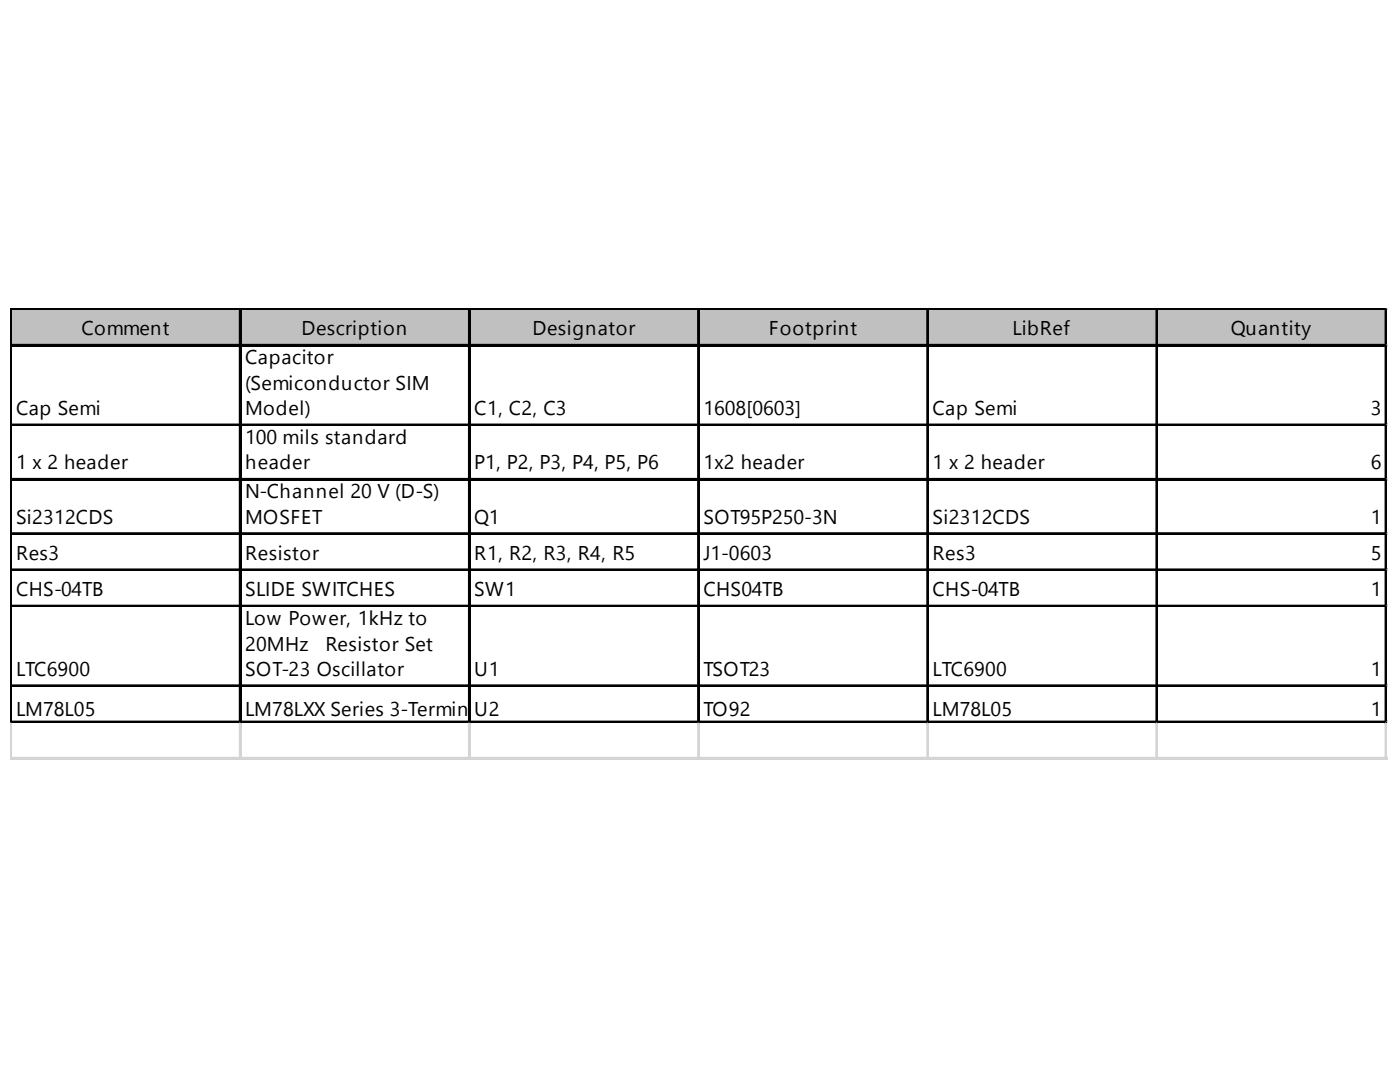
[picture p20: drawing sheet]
<svg xmlns="http://www.w3.org/2000/svg" width="269mm" height="206mm" viewBox="0 0 269 206" stroke-linecap="round" stroke-linejoin="round" font-family="sans-serif">
<defs><g id="words">
<g font-size="3.8">
<text x="15.6" y="64.4">Comment</text>
<text x="57.9" y="64.4">Description</text>
<text x="102.3" y="64.4">Designator</text>
<text x="147.6" y="64.4">Footprint</text>
<text x="194.4" y="64.4">LibRef</text>
<text x="236.3" y="64.4">Quantity</text>
<text x="47.1" y="70">Capacitor</text>
<text x="47.1" y="74.8">(Semiconductor SIM</text>
<text x="3.1" y="79.7">Cap Semi</text>
<text x="47.1" y="79.7">Model)</text>
<text x="91.1" y="79.7">C1, C2, C3</text>
<text x="135.1" y="79.7">1608[0603]</text>
<text x="179.1" y="79.7">Cap Semi</text>
<text x="263.2" y="79.7">3</text>
<text x="47.1" y="85.3">100 mils standard</text>
<text x="3.1" y="90.1">1 x 2 header</text>
<text x="47.1" y="90.1">header</text>
<text x="47.1" y="95.7">N-Channel 20 V (D-S)</text>
<text x="91.1" y="90.1">P1, P2, P3, P4, P5, P6</text>
<text x="135.1" y="90.1">1x2 header</text>
<text x="179.1" y="90.1">1 x 2 header</text>
<text x="263.2" y="90.1">6</text>
<text x="3.1" y="100.6">Si2312CDS</text>
<text x="47.1" y="100.6">MOSFET</text>
<text x="91.1" y="100.6">Q1</text>
<text x="135.1" y="100.6">SOT95P250-3N</text>
<text x="179.1" y="100.6">Si2312CDS</text>
<text x="263.2" y="100.6">1</text>
<text x="3.1" y="107.5">Res3</text>
<text x="47.1" y="107.5">Resistor</text>
<text x="91.1" y="107.5">R1, R2, R3, R4, R5</text>
<text x="135.1" y="107.5">J1-0603</text>
<text x="179.1" y="107.5">Res3</text>
<text x="263.2" y="107.5">5</text>
<text x="3.1" y="114.5">CHS-04TB</text>
<text x="47.1" y="114.5">SLIDE SWITCHES</text>
<text x="91.1" y="114.5">SW1</text>
<text x="135.1" y="114.5">CHS04TB</text>
<text x="179.1" y="114.5">CHS-04TB</text>
<text x="263.2" y="114.5">1</text>
<text x="47.1" y="120.1">Low Power, 1kHz to</text>
<text x="47.1" y="124.9">20MHz</text>
<text x="62.5" y="124.9">Resistor Set</text>
<text x="3.1" y="129.8">LTC6900</text>
<text x="47.1" y="129.8">SOT-23 Oscillator</text>
<text x="91.1" y="129.8">U1</text>
<text x="135.1" y="129.8">TSOT23</text>
<text x="179.1" y="129.8">LTC6900</text>
<text x="263.2" y="129.8">1</text>
<text x="3.1" y="137.4">LM78L05</text>
<text x="47.1" y="137.4">LM78LXX Series 3-Termin</text>
<text x="90.2" y="137.4">aUl2Positive Regulators</text>
<text x="135.1" y="137.4">TO92</text>
<text x="179.1" y="137.4">LM78L05</text>
<text x="263.2" y="137.4">1</text>
</g>
</g></defs>
<path d="M2.3 59.5h264.1v7h-264.1z" fill="#c0c0c0"/>
<g fill="none" stroke="#000" stroke-width=".35">
<path d="M2 59.2v79.7M2.2 59.2v79.7M2.4 59.2h264M2.4 59.4h264M46 59.6v79.3M46.2 59.6v79.3M90 59.6v79.3M90.2 59.6v79.3M134 59.6v79.3M134.2 59.6v79.3M178 59.6v79.3M178.2 59.6v79.3"/>
<path d="M222 59.6v79.3M222.2 59.6v79.3M266 59.6v79.3M266.2 59.6v79.3M2.4 66.2h264M2.4 66.4h264M2.4 81.5h264M2.4 81.7h264M2.4 91.9h264M2.4 92.1h264M2.4 102.4h264M2.4 102.5h264"/>
<path d="M2.4 109.3h264M2.4 109.5h264M2.4 116.3h264M2.4 116.4h264M2.4 131.6h264M2.4 131.8h264M2.4 138.5h264M2.4 138.7h264"/>
</g>
<g fill="none" stroke="#d4d4d4" stroke-width=".35">
<path d="M266.4 59.2h.1M2 138.9v7M2.2 138.9v7M46 138.9v7M46.2 138.9v7M90 138.9v7M90.2 138.9v7M134 138.9v7M134.2 138.9v7M178 138.9v7M178.2 138.9v7M222 138.9v7"/>
<path d="M222.2 138.9v7M266 138.9v7M266.2 138.9v7"/>
</g>
<path d="M266.4 59.2v.4z" fill="#d4d4d4"/>
<path d="M266.4 66.2h.1" fill="none" stroke="#d4d4d4" stroke-width=".35"/>
<path d="M266.4 66.2v.3z" fill="#d4d4d4"/>
<path d="M266.4 81.5h.1" fill="none" stroke="#d4d4d4" stroke-width=".35"/>
<path d="M266.4 81.5v.3z" fill="#d4d4d4"/>
<path d="M266.4 91.9h.1" fill="none" stroke="#d4d4d4" stroke-width=".35"/>
<path d="M266.4 91.9v.4z" fill="#d4d4d4"/>
<path d="M266.4 102.4h.1" fill="none" stroke="#d4d4d4" stroke-width=".35"/>
<path d="M266.4 102.4v.3z" fill="#d4d4d4"/>
<path d="M266.4 109.3h.1" fill="none" stroke="#d4d4d4" stroke-width=".35"/>
<path d="M266.4 109.3v.4z" fill="#d4d4d4"/>
<path d="M266.4 116.3h.1" fill="none" stroke="#d4d4d4" stroke-width=".35"/>
<path d="M266.4 116.3v.3z" fill="#d4d4d4"/>
<path d="M266.4 131.6h.1" fill="none" stroke="#d4d4d4" stroke-width=".35"/>
<path d="M266.4 131.6v.3z" fill="#d4d4d4"/>
<path d="M266.4 138.5h.1" fill="none" stroke="#d4d4d4" stroke-width=".35"/>
<path d="M266.4 138.5v.4z" fill="#d4d4d4"/>
<path d="M2 145.5h264.4M2 145.7h264.4" fill="none" stroke="#d4d4d4" stroke-width=".35"/>
<use href="#words"/>
</svg>
